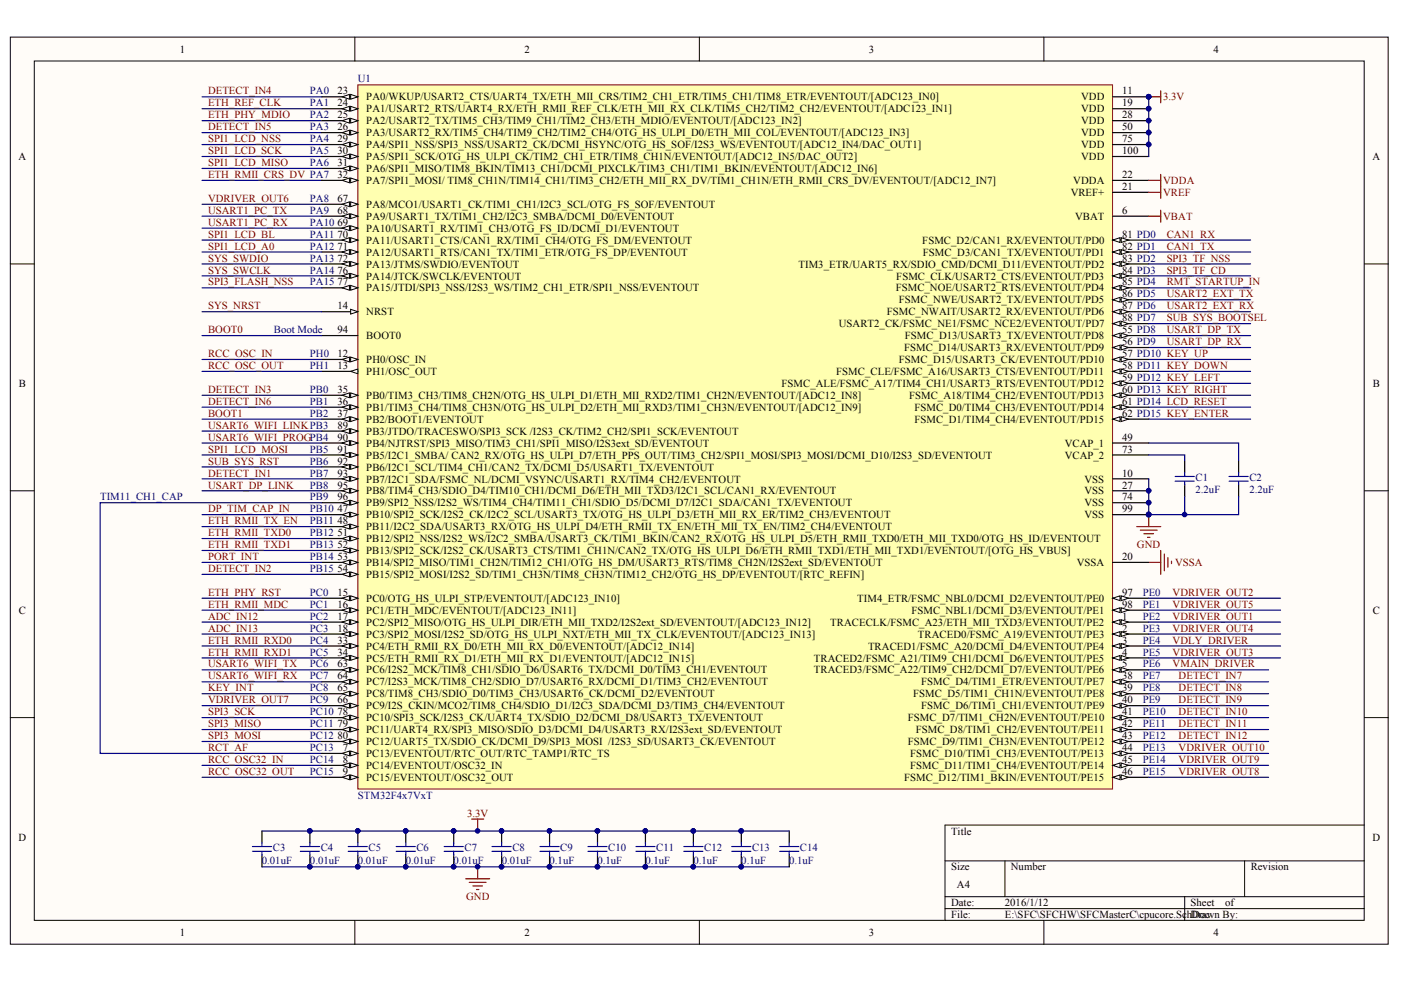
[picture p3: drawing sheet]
<svg xmlns="http://www.w3.org/2000/svg" width="287mm" height="202mm" viewBox="0 0 287 202" stroke-linecap="round" stroke-linejoin="round" font-family="sans-serif">
<defs><g id="words">
<g font-size="2.2">
<text x="36.8" y="10.8">1</text>
<text x="107.4" y="10.8">2</text>
<text x="177.9" y="10.8">3</text>
<text x="248.4" y="10.8">4</text>
<text x="69.1" y="19.3">23</text>
<text x="69.1" y="21.8">24</text>
<text x="75" y="20.6">PA0/WKUP/USART2_CTS/UART4_TX/ETH_MII_CRS/TIM2_CH1_ETR/TIM5_CH1/TIM8_ETR/EVENTOUT/[ADC123_IN0]</text>
<text x="75" y="23">PA1/USART2_RTS/UART4_RX/ETH_RMII_REF_CLK/ETH_MII_RX_CLK/TIM5_CH2/TIM2_CH2/EVENTOUT/[ADC123_IN1]</text>
<text x="221.3" y="20.6">VDD</text>
<text x="221.3" y="23">VDD</text>
<text x="229.8" y="19.3">11</text>
<text x="229.8" y="21.8">19</text>
<text x="69.1" y="24.2">25</text>
<text x="69.1" y="26.7">26</text>
<text x="69.1" y="29.1">29</text>
<text x="75" y="25.5">PA2/USART2_TX/TIM5_CH3/TIM9_CH1/TIM2_CH3/ETH_MDIO/EVENTOUT/[ADC123_IN2]</text>
<text x="75" y="27.9">PA3/USART2_RX/TIM5_CH4/TIM9_CH2/TIM2_CH4/OTG_HS_ULPI_D0/ETH_MII_COL/EVENTOUT/[ADC123_IN3]</text>
<text x="221.3" y="27.9">VDD</text>
<text x="221.3" y="25.5">VDD</text>
<text x="229.8" y="26.7">50</text>
<text x="229.8" y="29.1">75</text>
<text x="229.8" y="24.2">28</text>
<text x="3.8" y="32.8">A</text>
<text x="69.1" y="31.6">30</text>
<text x="69.1" y="34">31</text>
<text x="75" y="30.4">PA4/SPI1_NSS/SPI3_NSS/USART2_CK/DCMI_HSYNC/OTG_HS_SOF/I2S3_WS/EVENTOUT/[ADC12_IN4/DAC_OUT1]</text>
<text x="75" y="32.8">PA5/SPI1_SCK/OTG_HS_ULPI_CK/TIM2_CH1_ETR/TIM8_CH1N/EVENTOUT/[ADC12_IN5/DAC_OUT2]</text>
<text x="75" y="35.3">PA6/SPI1_MISO/TIM8_BKIN/TIM13_CH1/DCMI_PIXCLK/TIM3_CH1/TIM1_BKIN/EVENTOUT/[ADC12_IN6]</text>
<text x="221.3" y="30.4">VDD</text>
<text x="221.3" y="32.8">VDD</text>
<text x="229.8" y="31.6">100</text>
<text x="281" y="32.8">A</text>
<text x="69.1" y="36.5">32</text>
<text x="69.1" y="41.4">67</text>
<text x="75" y="37.7">PA7/SPI1_MOSI/ TIM8_CH1N/TIM14_CH1/TIM3_CH2/ETH_MII_RX_DV/TIM1_CH1N/ETH_RMII_CRS_DV/EVENTOUT/[ADC12_IN7]</text>
<text x="219.2" y="40.1">VREF+</text>
<text x="219.7" y="37.7">VDDA</text>
<text x="229.8" y="36.5">22</text>
<text x="229.8" y="38.9">21</text>
<text x="69.1" y="43.8">68</text>
<text x="69.1" y="46.2">69</text>
<text x="75" y="42.6">PA8/MCO1/USART1_CK/TIM1_CH1/I2C3_SCL/OTG_FS_SOF/EVENTOUT</text>
<text x="75" y="45">PA9/USART1_TX/TIM1_CH2/I2C3_SMBA/DCMI_D0/EVENTOUT</text>
<text x="75" y="47.5">PA10/USART1_RX/TIM1_CH3/OTG_FS_ID/DCMI_D1/EVENTOUT</text>
<text x="220.1" y="45">VBAT</text>
<text x="229.8" y="43.8">6</text>
<text x="69.1" y="48.7">70</text>
<text x="69.1" y="51.1">71</text>
<text x="69.1" y="53.6">72</text>
<text x="75" y="49.9">PA11/USART1_CTS/CAN1_RX/TIM1_CH4/OTG_FS_DM/EVENTOUT</text>
<text x="75" y="52.3">PA12/USART1_RTS/CAN1_TX/TIM1_ETR/OTG_FS_DP/EVENTOUT</text>
<text x="188.8" y="49.9">FSMC_D2/CAN1_RX/EVENTOUT/PD0</text>
<text x="188.9" y="52.3">FSMC_D3/CAN1_TX/EVENTOUT/PD1</text>
<text x="229.8" y="48.7">81 PD0</text>
<text x="229.8" y="51.1">82 PD1</text>
<text x="229.8" y="53.6">83 PD2</text>
<text x="69.1" y="56">76</text>
<text x="69.1" y="58.5">77</text>
<text x="75" y="54.8">PA13/JTMS/SWDIO/EVENTOUT</text>
<text x="75" y="57.2">PA14/JTCK/SWCLK/EVENTOUT</text>
<text x="75" y="59.7">PA15/JTDI/SPI3_NSS/I2S3_WS/TIM2_CH1_ETR/SPI1_NSS/EVENTOUT</text>
<text x="163.5" y="54.8">TIM3_ETR/UART5_RX/SDIO_CMD/DCMI_D11/EVENTOUT/PD2</text>
<text x="183.4" y="59.7">FSMC_NOE/USART2_RTS/EVENTOUT/PD4</text>
<text x="183.5" y="57.2">FSMC_CLK/USART2_CTS/EVENTOUT/PD3</text>
<text x="229.8" y="56">84 PD3</text>
<text x="229.8" y="58.5">85 PD4</text>
<text x="69.1" y="63.4">14</text>
<text x="75" y="64.6">NRST</text>
<text x="181.5" y="64.6">FSMC_NWAIT/USART2_RX/EVENTOUT/PD6</text>
<text x="184" y="62.1">FSMC_NWE/USART2_TX/EVENTOUT/PD5</text>
<text x="229.8" y="60.9">86 PD5</text>
<text x="229.8" y="63.4">87 PD6</text>
<text x="229.8" y="65.8">88 PD7</text>
<text x="69.1" y="68.3">94</text>
<text x="75" y="69.5">BOOT0</text>
<text x="171.7" y="67">USART2_CK/FSMC_NE1/FSMC_NCE2/EVENTOUT/PD7</text>
<text x="185.1" y="71.9">FSMC_D14/USART3_RX/EVENTOUT/PD9</text>
<text x="185.2" y="69.5">FSMC_D13/USART3_TX/EVENTOUT/PD8</text>
<text x="229.8" y="68.3">55 PD8</text>
<text x="229.8" y="70.7">56 PD9</text>
<text x="69.1" y="73.2">12</text>
<text x="69.1" y="75.6">13</text>
<text x="75" y="74.3">PH0/OSC_IN</text>
<text x="75" y="76.8">PH1/OSC_OUT</text>
<text x="171.2" y="76.8">FSMC_CLE/FSMC_A16/USART3_CTS/EVENTOUT/PD11</text>
<text x="184" y="74.3">FSMC_D15/USART3_CK/EVENTOUT/PD10</text>
<text x="229.8" y="73.2">57 PD10 KEY_UP</text>
<text x="229.8" y="75.6">58 PD11 KEY_DOWN</text>
<text x="3.8" y="79.2">B</text>
<text x="69.1" y="80.5">35</text>
<text x="69.1" y="82.9">36</text>
<text x="75" y="81.7">PB0/TIM3_CH3/TIM8_CH2N/OTG_HS_ULPI_D1/ETH_MII_RXD2/TIM1_CH2N/EVENTOUT/[ADC12_IN8]</text>
<text x="160" y="79.2">FSMC_ALE/FSMC_A17/TIM4_CH1/USART3_RTS/EVENTOUT/PD12</text>
<text x="186.1" y="81.7">FSMC_A18/TIM4_CH2/EVENTOUT/PD13</text>
<text x="229.8" y="78">59 PD12 KEY_LEFT</text>
<text x="229.8" y="80.5">60 PD13 KEY_RIGHT</text>
<text x="229.8" y="82.9">61 PD14 LCD_RESET</text>
<text x="281" y="79.2">B</text>
<text x="69.1" y="85.4">37</text>
<text x="69.1" y="87.8">89</text>
<text x="75" y="84.1">PB1/TIM3_CH4/TIM8_CH3N/OTG_HS_ULPI_D2/ETH_MII_RXD3/TIM1_CH3N/EVENTOUT/[ADC12_IN9]</text>
<text x="75" y="86.6">PB2/BOOT1/EVENTOUT</text>
<text x="75" y="89">PB3/JTDO/TRACESWO/SPI3_SCK /I2S3_CK/TIM2_CH2/SPI1_SCK/EVENTOUT</text>
<text x="187.2" y="84.1">FSMC_D0/TIM4_CH3/EVENTOUT/PD14</text>
<text x="187.2" y="86.6">FSMC_D1/TIM4_CH4/EVENTOUT/PD15</text>
<text x="229.8" y="85.4">62 PD15 KEY_ENTER</text>
<text x="69.1" y="90.3">90</text>
<text x="69.1" y="92.7">91</text>
<text x="69.1" y="95.2">92</text>
<text x="75" y="91.5">PB4/NJTRST/SPI3_MISO/TIM3_CH1/SPI1_MISO/I2S3ext_SD/EVENTOUT</text>
<text x="75" y="93.9">PB5/I2C1_SMBA/ CAN2_RX/OTG_HS_ULPI_D7/ETH_PPS_OUT/TIM3_CH2/SPI1_MOSI/SPI3_MOSI/DCMI_D10/I2S3_SD/EVENTOUT</text>
<text x="218" y="93.9">VCAP_2</text>
<text x="218" y="91.5">VCAP_1</text>
<text x="229.8" y="92.7">73</text>
<text x="229.8" y="90.3">49</text>
<text x="69.1" y="97.6">93</text>
<text x="69.1" y="100.1">95</text>
<text x="75" y="96.4">PB6/I2C1_SCL/TIM4_CH1/CAN2_TX/DCMI_D5/USART1_TX/EVENTOUT</text>
<text x="75" y="98.8">PB7/I2C1_SDA/FSMC_NL/DCMI_VSYNC/USART1_RX/TIM4_CH2/EVENTOUT</text>
<text x="75" y="101.3">PB8/TIM4_CH3/SDIO_D4/TIM10_CH1/DCMI_D6/ETH_MII_TXD3/I2C1_SCL/CAN1_RX/EVENTOUT</text>
<text x="222" y="101.3">VSS</text>
<text x="222" y="98.8">VSS</text>
<text x="229.8" y="100.1">27</text>
<text x="229.8" y="97.6">10</text>
<text x="69.1" y="102.5">96</text>
<text x="69.1" y="104.9">47</text>
<text x="69.1" y="107.4">48</text>
<text x="75" y="103.7">PB9/SPI2_NSS/I2S2_WS/TIM4_CH4/TIM11_CH1/SDIO_D5/DCMI_D7/I2C1_SDA/CAN1_TX/EVENTOUT</text>
<text x="75" y="106.1">PB10/SPI2_SCK/I2S2_CK/I2C2_SCL/USART3_TX/OTG_HS_ULPI_D3/ETH_MII_RX_ER/TIM2_CH3/EVENTOUT</text>
<text x="222" y="103.7">VSS</text>
<text x="222" y="106.1">VSS</text>
<text x="229.8" y="102.5">74</text>
<text x="229.8" y="104.9">99</text>
<text x="69.1" y="109.8">51</text>
<text x="69.1" y="112.3">52</text>
<text x="75" y="108.6">PB11/I2C2_SDA/USART3_RX/OTG_HS_ULPI_D4/ETH_RMII_TX_EN/ETH_MII_TX_EN/TIM2_CH4/EVENTOUT</text>
<text x="75" y="111">PB12/SPI2_NSS/I2S2_WS/I2C2_SMBA/USART3_CK/TIM1_BKIN/CAN2_RX/OTG_HS_ULPI_D5/ETH_RMII_TXD0/ETH_MII_TXD0/OTG_HS_ID/EVENTOUT</text>
<text x="75" y="113.5">PB13/SPI2_SCK/I2S2_CK/USART3_CTS/TIM1_CH1N/CAN2_TX/OTG_HS_ULPI_D6/ETH_RMII_TXD1/ETH_MII_TXD1/EVENTOUT/[OTG_HS_VBUS]</text>
<text x="69.1" y="114.7">53</text>
<text x="69.1" y="117.1">54</text>
<text x="75" y="115.9">PB14/SPI2_MISO/TIM1_CH2N/TIM12_CH1/OTG_HS_DM/USART3_RTS/TIM8_CH2N/I2S2ext_SD/EVENTOUT</text>
<text x="75" y="118.4">PB15/SPI2_MOSI/I2S2_SD/TIM1_CH3N/TIM8_CH3N/TIM12_CH2/OTG_HS_DP/EVENTOUT/[RTC_REFIN]</text>
<text x="220.4" y="115.9">VSSA</text>
<text x="229.8" y="114.7">20</text>
<text x="3.8" y="125.7">C</text>
<text x="69.1" y="122">15</text>
<text x="69.1" y="124.5">16</text>
<text x="75" y="123.3">PC0/OTG_HS_ULPI_STP/EVENTOUT/[ADC123_IN10]</text>
<text x="75" y="125.7">PC1/ETH_MDC/EVENTOUT/[ADC123_IN11]</text>
<text x="175.5" y="123.3">TIM4_ETR/FSMC_NBL0/DCMI_D2/EVENTOUT/PE0</text>
<text x="186.6" y="125.7">FSMC_NBL1/DCMI_D3/EVENTOUT/PE1</text>
<text x="229.8" y="122">97</text>
<text x="229.8" y="124.5">98</text>
<text x="281" y="125.7">C</text>
<text x="69.1" y="126.9">17</text>
<text x="69.1" y="129.4">18</text>
<text x="69.1" y="131.8">33</text>
<text x="75" y="128.2">PC2/SPI2_MISO/OTG_HS_ULPI_DIR/ETH_MII_TXD2/I2S2ext_SD/EVENTOUT/[ADC123_IN12]</text>
<text x="75" y="130.6">PC3/SPI2_MOSI/I2S2_SD/OTG_HS_ULPI_NXT/ETH_MII_TX_CLK/EVENTOUT/[ADC123_IN13]</text>
<text x="170" y="128.2">TRACECLK/FSMC_A23/ETH_MII_TXD3/EVENTOUT/PE2</text>
<text x="187.9" y="130.6">TRACED0/FSMC_A19/EVENTOUT/PE3</text>
<text x="229.8" y="126.9">1</text>
<text x="229.8" y="129.4">2</text>
<text x="229.8" y="131.8">3</text>
<text x="69.1" y="134.3">34</text>
<text x="69.1" y="136.7">63</text>
<text x="75" y="133.1">PC4/ETH_RMII_RX_D0/ETH_MII_RX_D0/EVENTOUT/[ADC12_IN14]</text>
<text x="75" y="135.5">PC5/ETH_RMII_RX_D1/ETH_MII_RX_D1/EVENTOUT/[ADC12_IN15]</text>
<text x="75" y="137.9">PC6/I2S2_MCK/TIM8_CH1/SDIO_D6/USART6_TX/DCMI_D0/TIM3_CH1/EVENTOUT</text>
<text x="166.6" y="135.5">TRACED2/FSMC_A21/TIM9_CH1/DCMI_D6/EVENTOUT/PE5</text>
<text x="166.6" y="137.9">TRACED3/FSMC_A22/TIM9_CH2/DCMI_D7/EVENTOUT/PE6</text>
<text x="177.7" y="133.1">TRACED1/FSMC_A20/DCMI_D4/EVENTOUT/PE4</text>
<text x="229.8" y="134.3">4</text>
<text x="229.8" y="136.7">5</text>
<text x="69.1" y="139.1">64</text>
<text x="69.1" y="141.6">65</text>
<text x="75" y="140.4">PC7/I2S3_MCK/TIM8_CH2/SDIO_D7/USART6_RX/DCMI_D1/TIM3_CH2/EVENTOUT</text>
<text x="75" y="142.8">PC8/TIM8_CH3/SDIO_D0/TIM3_CH3/USART6_CK/DCMI_D2/EVENTOUT</text>
<text x="187" y="142.8">FSMC_D5/TIM1_CH1N/EVENTOUT/PE8</text>
<text x="188.6" y="140.4">FSMC_D4/TIM1_ETR/EVENTOUT/PE7</text>
<text x="229.8" y="139.1">38</text>
<text x="229.8" y="141.6">39</text>
<text x="69.1" y="144">66</text>
<text x="69.1" y="146.5">78</text>
<text x="69.1" y="148.9">79</text>
<text x="75" y="145.3">PC9/I2S_CKIN/MCO2/TIM8_CH4/SDIO_D1/I2C3_SDA/DCMI_D3/TIM3_CH4/EVENTOUT</text>
<text x="75" y="147.7">PC10/SPI3_SCK/I2S3_CK/UART4_TX/SDIO_D2/DCMI_D8/USART3_TX/EVENTOUT</text>
<text x="185.9" y="147.7">FSMC_D7/TIM1_CH2N/EVENTOUT/PE10</text>
<text x="188.6" y="145.3">FSMC_D6/TIM1_CH1/EVENTOUT/PE9</text>
<text x="229.8" y="144">40</text>
<text x="229.8" y="146.5">41</text>
<text x="229.8" y="148.9">42</text>
<text x="69.1" y="151.4">80</text>
<text x="70.2" y="153.8">7</text>
<text x="75" y="150.2">PC11/UART4_RX/SPI3_MISO/SDIO_D3/DCMI_D4/USART3_RX/I2S3ext_SD/EVENTOUT</text>
<text x="75" y="152.6">PC12/UART5_TX/SDIO_CK/DCMI_D9/SPI3_MOSI /I2S3_SD/USART3_CK/EVENTOUT</text>
<text x="75" y="155.1">PC13/EVENTOUT/RTC_OUT/RTC_TAMP1/RTC_TS</text>
<text x="185.9" y="152.6">FSMC_D9/TIM1_CH3N/EVENTOUT/PE12</text>
<text x="186.3" y="155.1">FSMC_D10/TIM1_CH3/EVENTOUT/PE13</text>
<text x="187.5" y="150.2">FSMC_D8/TIM1_CH2/EVENTOUT/PE11</text>
<text x="229.8" y="151.4">43</text>
<text x="229.8" y="153.8">44</text>
<text x="70.2" y="156.3">8</text>
<text x="70.2" y="158.7">9</text>
<text x="75" y="157.5">PC14/EVENTOUT/OSC32_IN</text>
<text x="75" y="160">PC15/EVENTOUT/OSC32_OUT</text>
<text x="185.1" y="160">FSMC_D12/TIM1_BKIN/EVENTOUT/PE15</text>
<text x="186.3" y="157.5">FSMC_D11/TIM1_CH4/EVENTOUT/PE14</text>
<text x="229.8" y="156.3">45</text>
<text x="229.8" y="158.7">46</text>
<text x="3.8" y="172.2">D</text>
<text x="194.7" y="170.9">Title</text>
<text x="281" y="172.2">D</text>
<text x="194.7" y="178.3">Size</text>
<text x="206.9" y="178.3">Number</text>
<text x="256" y="178.3">Revision</text>
<text x="194.7" y="185.6">Date:</text>
<text x="195.9" y="181.9">A4</text>
<text x="205.7" y="185.6">2016/1/12</text>
<text x="243.7" y="185.6">Sheet</text>
<text x="250.8" y="185.6">of</text>
<text x="36.8" y="191.7">1</text>
<text x="107.4" y="191.7">2</text>
<text x="177.9" y="191.7">3</text>
<text x="194.7" y="188.1">File:</text>
<text x="205.7" y="188.1">E:\SFC\SFCHW\SFCMasterC\cpucore.SchDoc</text>
<text x="243.7" y="188.1">Drawn By:</text>
<text x="248.4" y="191.7">4</text>
</g>
<g font-size="2.2" fill="#000080">
<text x="73.3" y="16.9">U1</text>
<text x="63.5" y="19.3">PA0</text>
<text x="63.5" y="21.8">PA1</text>
<text x="63.5" y="24.2">PA2</text>
<text x="63.5" y="26.7">PA3</text>
<text x="63.5" y="29.1">PA4</text>
<text x="63.5" y="31.6">PA5</text>
<text x="63.5" y="34">PA6</text>
<text x="63.5" y="41.4">PA8</text>
<text x="63.5" y="43.8">PA9</text>
<text x="63.5" y="46.2">PA10</text>
<text x="63.5" y="48.7">PA11</text>
<text x="63.5" y="51.1">PA12</text>
<text x="63.5" y="53.6">PA13</text>
<text x="63.5" y="56">PA14</text>
<text x="63.5" y="58.5">PA15</text>
<text x="56.1" y="68.3">Boot Mode</text>
<text x="63.5" y="75.6">PH1</text>
<text x="63.5" y="73.2">PH0</text>
<text x="63.5" y="80.5">PB0</text>
<text x="63.5" y="82.9">PB1</text>
<text x="63.5" y="85.4">PB2</text>
<text x="63.5" y="92.7">PB5</text>
<text x="63.5" y="95.2">PB6</text>
<text x="63.5" y="97.6">PB7</text>
<text x="63.5" y="100.1">PB8</text>
<text x="244.8" y="98.6">C1</text>
<text x="244.8" y="101">2.2uF</text>
<text x="255.8" y="98.6">C2</text>
<text x="255.8" y="101">2.2uF</text>
<text x="20.5" y="102.5">TIM11_CH1_CAP</text>
<text x="63.5" y="107.4">PB11</text>
<text x="63.5" y="104.9">PB10</text>
<text x="63.5" y="102.5">PB9</text>
<text x="63.5" y="109.8">PB12</text>
<text x="63.5" y="112.3">PB13</text>
<text x="63.5" y="114.7">PB14</text>
<text x="63.5" y="117.1">PB15</text>
<text x="63.5" y="122">PC0</text>
<text x="63.5" y="124.5">PC1</text>
<text x="233.9" y="122">PE0</text>
<text x="233.9" y="124.5">PE1</text>
<text x="63.5" y="131.8">PC4</text>
<text x="63.5" y="126.9">PC2</text>
<text x="63.5" y="129.4">PC3</text>
<text x="233.9" y="126.9">PE2</text>
<text x="233.9" y="129.4">PE3</text>
<text x="233.9" y="131.8">PE4</text>
<text x="63.5" y="134.3">PC5</text>
<text x="63.5" y="136.7">PC6</text>
<text x="233.9" y="134.3">PE5</text>
<text x="233.9" y="136.7">PE6</text>
<text x="63.5" y="139.1">PC7</text>
<text x="63.5" y="141.6">PC8</text>
<text x="233.9" y="139.1">PE7</text>
<text x="233.9" y="141.6">PE8</text>
<text x="63.5" y="146.5">PC10</text>
<text x="63.5" y="148.9">PC11</text>
<text x="63.5" y="144">PC9</text>
<text x="233.9" y="144">PE9</text>
<text x="233.9" y="146.5">PE10</text>
<text x="233.9" y="148.9">PE11</text>
<text x="63.5" y="151.4">PC12</text>
<text x="63.5" y="153.8">PC13</text>
<text x="233.9" y="151.4">PE12</text>
<text x="233.9" y="153.8">PE13</text>
<text x="63.5" y="156.3">PC14</text>
<text x="63.5" y="158.7">PC15</text>
<text x="233.9" y="156.3">PE14</text>
<text x="233.9" y="158.7">PE15</text>
<text x="73.3" y="163.6">STM32F4x7VxT</text>
<text x="53.6" y="177">0.01uF</text>
<text x="55.9" y="174.3">C3</text>
<text x="63.5" y="177">0.01uF</text>
<text x="65.7" y="174.3">C4</text>
<text x="73.3" y="177">0.01uF</text>
<text x="75.5" y="174.3">C5</text>
<text x="83.1" y="177">0.01uF</text>
<text x="85.3" y="174.3">C6</text>
<text x="92.9" y="177">0.01uF</text>
<text x="95.1" y="174.3">C7</text>
<text x="102.7" y="177">0.01uF</text>
<text x="104.9" y="174.3">C8</text>
<text x="112.5" y="177">0.1uF</text>
<text x="114.7" y="174.3">C9</text>
<text x="122.3" y="177">0.1uF</text>
<text x="124.5" y="174.3">C10</text>
<text x="132.1" y="177">0.1uF</text>
<text x="134.4" y="174.3">C11</text>
<text x="142" y="177">0.1uF</text>
<text x="144.2" y="174.3">C12</text>
<text x="151.8" y="177">0.1uF</text>
<text x="154" y="174.3">C13</text>
<text x="161.6" y="177">0.1uF</text>
<text x="163.8" y="174.3">C14</text>
</g>
<g font-size="2.2" fill="#800000">
<text x="42.6" y="21.8">ETH_REF_CLK</text>
<text x="42.6" y="19.3">DETECT_IN4</text>
<text x="238.1" y="20.6">3.3V</text>
<text x="42.6" y="24.2">ETH_PHY_MDIO</text>
<text x="42.6" y="29.1">SPI1_LCD_NSS</text>
<text x="42.6" y="26.7">DETECT_IN5</text>
<text x="42.6" y="31.6">SPI1_LCD_SCK</text>
<text x="42.6" y="34">SPI1_LCD_MISO</text>
<text x="42.6" y="36.5">ETH_RMII_CRS_DV PA7</text>
<text x="42.6" y="41.4">VDRIVER_OUT6</text>
<text x="238.1" y="40.1">VREF</text>
<text x="238.1" y="37.7">VDDA</text>
<text x="42.6" y="43.8">USART1_PC_TX</text>
<text x="42.6" y="46.2">USART1_PC_RX</text>
<text x="238.1" y="45">VBAT</text>
<text x="42.6" y="53.6">SYS_SWDIO</text>
<text x="42.6" y="51.1">SPI1_LCD_A0</text>
<text x="42.6" y="48.7">SPI1_LCD_BL</text>
<text x="238.8" y="48.7">CAN1_RX</text>
<text x="238.8" y="51.1">CAN1_TX</text>
<text x="238.8" y="53.6">SPI3_TF_NSS</text>
<text x="42.6" y="56">SYS_SWCLK</text>
<text x="42.6" y="58.5">SPI3_FLASH_NSS</text>
<text x="238.8" y="58.5">RMT_STARTUP_IN</text>
<text x="238.8" y="56">SPI3_TF_CD</text>
<text x="42.6" y="63.4">SYS_NRST</text>
<text x="238.8" y="60.9">USART2_EXT_TX</text>
<text x="238.8" y="63.4">USART2_EXT_RX</text>
<text x="238.8" y="65.8">SUB_SYS_BOOTSEL</text>
<text x="42.6" y="68.3">BOOT0</text>
<text x="238.8" y="68.3">USART_DP_TX</text>
<text x="238.8" y="70.7">USART_DP_RX</text>
<text x="42.6" y="75.6">RCC_OSC_OUT</text>
<text x="42.6" y="73.2">RCC_OSC_IN</text>
<text x="42.6" y="80.5">DETECT_IN3</text>
<text x="42.6" y="82.9">DETECT_IN6</text>
<text x="42.6" y="87.8">USART6_WIFI_LINKPB3</text>
<text x="42.6" y="85.4">BOOT1</text>
<text x="42.6" y="95.2">SUB_SYS_RST</text>
<text x="42.6" y="90.3">USART6_WIFI_PROGPB4</text>
<text x="42.6" y="92.7">SPI1_LCD_MOSI</text>
<text x="42.6" y="100.1">USART_DP_LINK</text>
<text x="42.6" y="97.6">DETECT_IN1</text>
<text x="42.6" y="107.4">ETH_RMII_TX_EN</text>
<text x="42.6" y="104.9">DP_TIM_CAP_IN</text>
<text x="42.6" y="109.8">ETH_RMII_TXD0</text>
<text x="42.6" y="112.3">ETH_RMII_TXD1</text>
<text x="232.8" y="112.3">GND</text>
<text x="42.6" y="114.7">PORT_INT</text>
<text x="42.6" y="117.1">DETECT_IN2</text>
<text x="240.6" y="115.9">VSSA</text>
<text x="42.6" y="124.5">ETH_RMII_MDC</text>
<text x="42.6" y="122">ETH_PHY_RST</text>
<text x="240.1" y="122">VDRIVER_OUT2</text>
<text x="240.1" y="124.5">VDRIVER_OUT5</text>
<text x="42.6" y="131.8">ETH_RMII_RXD0</text>
<text x="42.6" y="129.4">ADC_IN13</text>
<text x="42.6" y="126.9">ADC_IN12</text>
<text x="240.1" y="129.4">VDRIVER_OUT4</text>
<text x="240.1" y="126.9">VDRIVER_OUT1</text>
<text x="240.1" y="131.8">VDLY_DRIVER</text>
<text x="42.6" y="134.3">ETH_RMII_RXD1</text>
<text x="42.6" y="136.7">USART6_WIFI_TX</text>
<text x="240.1" y="134.3">VDRIVER_OUT3</text>
<text x="240.1" y="136.7">VMAIN_DRIVER</text>
<text x="42.6" y="139.1">USART6_WIFI_RX</text>
<text x="42.6" y="141.6">KEY_INT</text>
<text x="241.3" y="139.1">DETECT_IN7</text>
<text x="241.3" y="141.6">DETECT_IN8</text>
<text x="42.6" y="146.5">SPI3_SCK</text>
<text x="42.6" y="148.9">SPI3_MISO</text>
<text x="42.6" y="144">VDRIVER_OUT7</text>
<text x="241.3" y="144">DETECT_IN9</text>
<text x="241.3" y="146.5">DETECT_IN10</text>
<text x="241.3" y="148.9">DETECT_IN11</text>
<text x="42.6" y="151.4">SPI3_MOSI</text>
<text x="42.6" y="153.8">RCT_AF</text>
<text x="241.3" y="153.8">VDRIVER_OUT10</text>
<text x="241.3" y="151.4">DETECT_IN12</text>
<text x="42.6" y="156.3">RCC_OSC32_IN</text>
<text x="42.6" y="158.7">RCC_OSC32_OUT</text>
<text x="241.3" y="158.7">VDRIVER_OUT8</text>
<text x="241.3" y="156.3">VDRIVER_OUT9</text>
<text x="95.6" y="167.3">3.3V</text>
<text x="95.4" y="184.4">GND</text>
</g>
</g></defs>
<g fill="#fffcf8" stroke="#000" stroke-width=".2">
<path d="M2.1 7.6h282.1v185.8h-282.1z"/>
<path d="M7 12.5h272.3v176h-272.3z"/>
</g>
<g fill="none" stroke="#000" stroke-width=".2">
<path d="M72.6 7.6v4.9M143.2 7.6v4.9M213.7 7.6v4.9M2.1 54.1h4.9M279.3 54.1h4.9M2.1 100.5h4.9M279.3 100.5h4.9M2.1 147h4.9M279.3 147h4.9M193.5 176.3h85.8M205.7 176.3v7.3M254.8 176.3v7.3"/>
<path d="M279.3 169h-85.8v19.5M72.6 188.5v4.9M143.2 188.5v4.9M193.5 183.6h85.8M193.5 186.1h85.8M213.7 188.5v4.9M242.5 183.6v4.9"/>
</g>
<g fill="none" stroke="#000080" stroke-width=".25">
<path d="M41.4 19.8h24.5M41.4 24.7h24.5M41.4 22.3h24.5M41.4 27.2h24.5M41.4 29.6h24.5M41.4 32.1h24.5M41.4 36.9h24.5M41.4 54.1h24.5M41.4 56.5h24.5M41.4 49.2h24.5M41.4 51.6h24.5M41.4 46.7h24.5"/>
<path d="M41.4 44.3h24.5M41.4 41.8h24.5M235.2 49.2h20.8M235.2 51.6h20.8M235.2 76.1h20.8M235.2 78.5h20.8M235.2 73.6h20.8M235.2 68.7h20.8M235.2 71.2h20.8M235.2 63.8h20.8M41.4 98.1h24.5M235.2 83.4h20.8"/>
<path d="M235.2 85.8h20.8M41.4 100.5h24.5M41.4 117.6h24.5M41.4 107.8h24.5M41.4 110.3h24.5M41.4 112.7h24.5M65.9 103h-45.4v51.3h45.4M41.4 134.7h24.5M41.4 129.9h24.5M41.4 125h24.5M41.4 122.5h24.5M41.4 127.4h24.5"/>
<path d="M41.4 132.3h24.5M41.4 147h24.5M41.4 159.2h24.5M41.4 156.8h24.5M41.4 151.9h24.5M41.4 149.4h24.5M235.2 147h24.5"/>
</g>
<path d="M235.2 19.8h2.4M237.6 18.6v2.4M235.2 115.2h2.4M237.6 112.7v4.9M238.4 113.5v3.4M239.1 114.2v2M239.8 114.9v.5" fill="none" stroke="#800000" stroke-width=".25"/>
<circle cx="235.1" cy="19.8" r=".47" fill="#000080" stroke="#000080" stroke-width=".2"/>
<path d="M73.3 17.4h154.5v144.2h-154.5z" fill="#ffffb0" stroke="#800000" stroke-width=".2"/>
<path d="M65.9 68.7h7.4M65.9 63.8h7.4M227.8 93.2h7.4" fill="none" stroke="#000" stroke-width=".25"/>
<path d="M71.8 63.3l1.5 .5-1.5 .5z" fill="#fffcf8" stroke="#000" stroke-width=".2"/>
<path d="M65.9 73.6h7.4" fill="none" stroke="#000" stroke-width=".25"/>
<g fill="#fffcf8" stroke="#000" stroke-width=".2">
<path d="M71.8 73.1l1.5 .5-1.5 .5z"/>
<path d="M70.1 73.6l1.4-.5v1z"/>
</g>
<path d="M65.9 76.1h7.4" fill="none" stroke="#000" stroke-width=".25"/>
<path d="M71.8 76.1l1.5-.5v1z" fill="#fffcf8" stroke="#000" stroke-width=".2"/>
<path d="M65.9 19.8h7.4" fill="none" stroke="#000" stroke-width=".25"/>
<g fill="#fffcf8" stroke="#000" stroke-width=".2">
<path d="M71.8 19.3l1.5 .5-1.5 .5z"/>
<path d="M70.1 19.8l1.4-.5v1z"/>
</g>
<path d="M65.9 22.3h7.4" fill="none" stroke="#000" stroke-width=".25"/>
<g fill="#fffcf8" stroke="#000" stroke-width=".2">
<path d="M71.8 21.8l1.5 .5-1.5 .5z"/>
<path d="M70.1 22.3l1.4-.5v1z"/>
</g>
<path d="M65.9 24.7h7.4" fill="none" stroke="#000" stroke-width=".25"/>
<g fill="#fffcf8" stroke="#000" stroke-width=".2">
<path d="M71.8 24.2l1.5 .5-1.5 .5z"/>
<path d="M70.1 24.7l1.4-.5v1z"/>
</g>
<path d="M65.9 27.2h7.4" fill="none" stroke="#000" stroke-width=".25"/>
<g fill="#fffcf8" stroke="#000" stroke-width=".2">
<path d="M71.8 26.7l1.5 .5-1.5 .5z"/>
<path d="M70.1 27.2l1.4-.5v1z"/>
</g>
<path d="M65.9 29.6h7.4" fill="none" stroke="#000" stroke-width=".25"/>
<g fill="#fffcf8" stroke="#000" stroke-width=".2">
<path d="M71.8 29.1l1.5 .5-1.5 .5z"/>
<path d="M70.1 29.6l1.4-.5v1z"/>
</g>
<path d="M65.9 32.1h7.4" fill="none" stroke="#000" stroke-width=".25"/>
<g fill="#fffcf8" stroke="#000" stroke-width=".2">
<path d="M71.8 31.6l1.5 .5-1.5 .4z"/>
<path d="M70.1 32.1l1.4-.5v.9z"/>
</g>
<path d="M65.9 34.5h7.4" fill="none" stroke="#000" stroke-width=".25"/>
<g fill="#fffcf8" stroke="#000" stroke-width=".2">
<path d="M71.8 34l1.5 .5-1.5 .5z"/>
<path d="M70.1 34.5l1.4-.5v1z"/>
</g>
<path d="M65.9 36.9h7.4" fill="none" stroke="#000" stroke-width=".25"/>
<g fill="#fffcf8" stroke="#000" stroke-width=".2">
<path d="M71.8 36.5l1.5 .4-1.5 .5z"/>
<path d="M70.1 36.9l1.4-.4v.9z"/>
</g>
<path d="M65.9 41.8h7.4" fill="none" stroke="#000" stroke-width=".25"/>
<g fill="#fffcf8" stroke="#000" stroke-width=".2">
<path d="M71.8 41.3l1.5 .5-1.5 .5z"/>
<path d="M70.1 41.8l1.4-.5v1z"/>
</g>
<path d="M65.9 44.3h7.4" fill="none" stroke="#000" stroke-width=".25"/>
<g fill="#fffcf8" stroke="#000" stroke-width=".2">
<path d="M71.8 43.8l1.5 .5-1.5 .5z"/>
<path d="M70.1 44.3l1.4-.5v1z"/>
</g>
<path d="M65.9 46.7h7.4" fill="none" stroke="#000" stroke-width=".25"/>
<g fill="#fffcf8" stroke="#000" stroke-width=".2">
<path d="M71.8 46.2l1.5 .5-1.5 .5z"/>
<path d="M70.1 46.7l1.4-.5v1z"/>
</g>
<path d="M65.9 49.2h7.4" fill="none" stroke="#000" stroke-width=".25"/>
<g fill="#fffcf8" stroke="#000" stroke-width=".2">
<path d="M71.8 48.7l1.5 .5-1.5 .5z"/>
<path d="M70.1 49.2l1.4-.5v1z"/>
</g>
<path d="M65.9 51.6h7.4" fill="none" stroke="#000" stroke-width=".25"/>
<g fill="#fffcf8" stroke="#000" stroke-width=".2">
<path d="M71.8 51.1l1.5 .5-1.5 .5z"/>
<path d="M70.1 51.6l1.4-.5v1z"/>
</g>
<path d="M65.9 54.1h7.4" fill="none" stroke="#000" stroke-width=".25"/>
<g fill="#fffcf8" stroke="#000" stroke-width=".2">
<path d="M71.8 53.6l1.5 .5-1.5 .4z"/>
<path d="M70.1 54.1l1.4-.5v.9z"/>
</g>
<path d="M65.9 56.5h7.4" fill="none" stroke="#000" stroke-width=".25"/>
<g fill="#fffcf8" stroke="#000" stroke-width=".2">
<path d="M71.8 56l1.5 .5-1.5 .5z"/>
<path d="M70.1 56.5l1.4-.5v1z"/>
</g>
<path d="M65.9 58.9h7.4" fill="none" stroke="#000" stroke-width=".25"/>
<g fill="#fffcf8" stroke="#000" stroke-width=".2">
<path d="M71.8 58.5l1.5 .4-1.5 .5z"/>
<path d="M70.1 58.9l1.4-.4v.9z"/>
</g>
<path d="M65.9 81h7.4" fill="none" stroke="#000" stroke-width=".25"/>
<g fill="#fffcf8" stroke="#000" stroke-width=".2">
<path d="M71.8 80.5l1.5 .5-1.5 .4z"/>
<path d="M70.1 81l1.4-.5v.9z"/>
</g>
<path d="M65.9 83.4h7.4" fill="none" stroke="#000" stroke-width=".25"/>
<g fill="#fffcf8" stroke="#000" stroke-width=".2">
<path d="M71.8 82.9l1.5 .5-1.5 .5z"/>
<path d="M70.1 83.4l1.4-.5v1z"/>
</g>
<path d="M65.9 85.8h7.4" fill="none" stroke="#000" stroke-width=".25"/>
<g fill="#fffcf8" stroke="#000" stroke-width=".2">
<path d="M71.8 85.4l1.5 .4-1.5 .5z"/>
<path d="M70.1 85.8l1.4-.4v.9z"/>
</g>
<path d="M65.9 88.3h7.4" fill="none" stroke="#000" stroke-width=".25"/>
<g fill="#fffcf8" stroke="#000" stroke-width=".2">
<path d="M71.8 87.8l1.5 .5-1.5 .5z"/>
<path d="M70.1 88.3l1.4-.5v1z"/>
</g>
<path d="M65.9 90.7h7.4" fill="none" stroke="#000" stroke-width=".25"/>
<g fill="#fffcf8" stroke="#000" stroke-width=".2">
<path d="M71.8 90.2l1.5 .5-1.5 .5z"/>
<path d="M70.1 90.7l1.4-.5v1z"/>
</g>
<path d="M65.9 93.2h7.4" fill="none" stroke="#000" stroke-width=".25"/>
<g fill="#fffcf8" stroke="#000" stroke-width=".2">
<path d="M71.8 92.7l1.5 .5-1.5 .5z"/>
<path d="M70.1 93.2l1.4-.5v1z"/>
</g>
<path d="M65.9 95.6h7.4" fill="none" stroke="#000" stroke-width=".25"/>
<g fill="#fffcf8" stroke="#000" stroke-width=".2">
<path d="M71.8 95.1l1.5 .5-1.5 .5z"/>
<path d="M70.1 95.6l1.4-.5v1z"/>
</g>
<path d="M65.9 98.1h7.4" fill="none" stroke="#000" stroke-width=".25"/>
<g fill="#fffcf8" stroke="#000" stroke-width=".2">
<path d="M71.8 97.6l1.5 .5-1.5 .5z"/>
<path d="M70.1 98.1l1.4-.5v1z"/>
</g>
<path d="M65.9 100.5h7.4" fill="none" stroke="#000" stroke-width=".25"/>
<g fill="#fffcf8" stroke="#000" stroke-width=".2">
<path d="M71.8 100l1.5 .5-1.5 .5z"/>
<path d="M70.1 100.5l1.4-.5v1z"/>
</g>
<path d="M65.9 103h7.4" fill="none" stroke="#000" stroke-width=".25"/>
<g fill="#fffcf8" stroke="#000" stroke-width=".2">
<path d="M71.8 102.5l1.5 .5-1.5 .4z"/>
<path d="M70.1 103l1.4-.5v.9z"/>
</g>
<path d="M65.9 105.4h7.4" fill="none" stroke="#000" stroke-width=".25"/>
<g fill="#fffcf8" stroke="#000" stroke-width=".2">
<path d="M71.8 104.9l1.5 .5-1.5 .5z"/>
<path d="M70.1 105.4l1.4-.5v1z"/>
</g>
<path d="M65.9 107.8h7.4" fill="none" stroke="#000" stroke-width=".25"/>
<g fill="#fffcf8" stroke="#000" stroke-width=".2">
<path d="M71.8 107.4l1.5 .4-1.5 .5z"/>
<path d="M70.1 107.8l1.4-.4v.9z"/>
</g>
<path d="M65.9 110.3h7.4" fill="none" stroke="#000" stroke-width=".25"/>
<g fill="#fffcf8" stroke="#000" stroke-width=".2">
<path d="M71.8 109.8l1.5 .5-1.5 .5z"/>
<path d="M70.1 110.3l1.4-.5v1z"/>
</g>
<path d="M65.9 112.7h7.4" fill="none" stroke="#000" stroke-width=".25"/>
<g fill="#fffcf8" stroke="#000" stroke-width=".2">
<path d="M71.8 112.3l1.5 .4-1.5 .5z"/>
<path d="M70.1 112.7l1.4-.4v.9z"/>
</g>
<path d="M65.9 115.2h7.4" fill="none" stroke="#000" stroke-width=".25"/>
<g fill="#fffcf8" stroke="#000" stroke-width=".2">
<path d="M71.8 114.7l1.5 .5-1.5 .5z"/>
<path d="M70.1 115.2l1.4-.5v1z"/>
</g>
<path d="M65.9 117.6h7.4" fill="none" stroke="#000" stroke-width=".25"/>
<g fill="#fffcf8" stroke="#000" stroke-width=".2">
<path d="M71.8 117.1l1.5 .5-1.5 .5z"/>
<path d="M70.1 117.6l1.4-.5v1z"/>
</g>
<path d="M65.9 122.5h7.4" fill="none" stroke="#000" stroke-width=".25"/>
<g fill="#fffcf8" stroke="#000" stroke-width=".2">
<path d="M71.8 122l1.5 .5-1.5 .5z"/>
<path d="M70.1 122.5l1.4-.5v1z"/>
</g>
<path d="M65.9 125h7.4" fill="none" stroke="#000" stroke-width=".25"/>
<g fill="#fffcf8" stroke="#000" stroke-width=".2">
<path d="M71.8 124.5l1.5 .5-1.5 .5z"/>
<path d="M70.1 125l1.4-.5v1z"/>
</g>
<path d="M65.9 127.4h7.4" fill="none" stroke="#000" stroke-width=".25"/>
<g fill="#fffcf8" stroke="#000" stroke-width=".2">
<path d="M71.8 126.9l1.5 .5-1.5 .5z"/>
<path d="M70.1 127.4l1.4-.5v1z"/>
</g>
<path d="M65.9 129.9h7.4" fill="none" stroke="#000" stroke-width=".25"/>
<g fill="#fffcf8" stroke="#000" stroke-width=".2">
<path d="M71.8 129.4l1.5 .5-1.5 .4z"/>
<path d="M70.1 129.9l1.4-.5v.9z"/>
</g>
<path d="M65.9 132.3h7.4" fill="none" stroke="#000" stroke-width=".25"/>
<g fill="#fffcf8" stroke="#000" stroke-width=".2">
<path d="M71.8 131.8l1.5 .5-1.5 .5z"/>
<path d="M70.1 132.3l1.4-.5v1z"/>
</g>
<path d="M65.9 134.7h7.4" fill="none" stroke="#000" stroke-width=".25"/>
<g fill="#fffcf8" stroke="#000" stroke-width=".2">
<path d="M71.8 134.3l1.5 .4-1.5 .5z"/>
<path d="M70.1 134.7l1.4-.4v.9z"/>
</g>
<path d="M65.9 137.2h7.4" fill="none" stroke="#000" stroke-width=".25"/>
<g fill="#fffcf8" stroke="#000" stroke-width=".2">
<path d="M71.8 136.7l1.5 .5-1.5 .5z"/>
<path d="M70.1 137.2l1.4-.5v1z"/>
</g>
<path d="M65.9 139.6h7.4" fill="none" stroke="#000" stroke-width=".25"/>
<g fill="#fffcf8" stroke="#000" stroke-width=".2">
<path d="M71.8 139.1l1.5 .5-1.5 .5z"/>
<path d="M70.1 139.6l1.4-.5v1z"/>
</g>
<path d="M65.9 142.1h7.4" fill="none" stroke="#000" stroke-width=".25"/>
<g fill="#fffcf8" stroke="#000" stroke-width=".2">
<path d="M71.8 141.6l1.5 .5-1.5 .5z"/>
<path d="M70.1 142.1l1.4-.5v1z"/>
</g>
<path d="M65.9 144.5h7.4" fill="none" stroke="#000" stroke-width=".25"/>
<g fill="#fffcf8" stroke="#000" stroke-width=".2">
<path d="M71.8 144l1.5 .5-1.5 .5z"/>
<path d="M70.1 144.5l1.4-.5v1z"/>
</g>
<path d="M65.9 147h7.4" fill="none" stroke="#000" stroke-width=".25"/>
<g fill="#fffcf8" stroke="#000" stroke-width=".2">
<path d="M71.8 146.5l1.5 .5-1.5 .5z"/>
<path d="M70.1 147l1.4-.5v1z"/>
</g>
<path d="M65.9 149.4h7.4" fill="none" stroke="#000" stroke-width=".25"/>
<g fill="#fffcf8" stroke="#000" stroke-width=".2">
<path d="M71.8 148.9l1.5 .5-1.5 .5z"/>
<path d="M70.1 149.4l1.4-.5v1z"/>
</g>
<path d="M65.9 151.9h7.4" fill="none" stroke="#000" stroke-width=".25"/>
<g fill="#fffcf8" stroke="#000" stroke-width=".2">
<path d="M71.8 151.4l1.5 .5-1.5 .4z"/>
<path d="M70.1 151.9l1.4-.5v.9z"/>
</g>
<path d="M65.9 154.3h7.4" fill="none" stroke="#000" stroke-width=".25"/>
<g fill="#fffcf8" stroke="#000" stroke-width=".2">
<path d="M71.8 153.8l1.5 .5-1.5 .5z"/>
<path d="M70.1 154.3l1.4-.5v1z"/>
</g>
<path d="M65.9 156.8h7.4" fill="none" stroke="#000" stroke-width=".25"/>
<g fill="#fffcf8" stroke="#000" stroke-width=".2">
<path d="M71.8 156.3l1.5 .5-1.5 .4z"/>
<path d="M70.1 156.8l1.4-.5v.9z"/>
</g>
<path d="M65.9 159.2h7.4" fill="none" stroke="#000" stroke-width=".25"/>
<g fill="#fffcf8" stroke="#000" stroke-width=".2">
<path d="M71.8 158.7l1.5 .5-1.5 .5z"/>
<path d="M70.1 159.2l1.4-.5v1z"/>
</g>
<path d="M227.8 49.2h7.4" fill="none" stroke="#000" stroke-width=".25"/>
<g fill="#fffcf8" stroke="#000" stroke-width=".2">
<path d="M227.8 49.2l1.5-.5v1z"/>
<path d="M229.5 48.7l1.5 .5-1.5 .5z"/>
</g>
<path d="M227.8 51.6h7.4" fill="none" stroke="#000" stroke-width=".25"/>
<g fill="#fffcf8" stroke="#000" stroke-width=".2">
<path d="M227.8 51.6l1.5-.5v1z"/>
<path d="M229.5 51.1l1.5 .5-1.5 .5z"/>
</g>
<path d="M227.8 54.1h7.4" fill="none" stroke="#000" stroke-width=".25"/>
<g fill="#fffcf8" stroke="#000" stroke-width=".2">
<path d="M227.8 54.1l1.5-.5v.9z"/>
<path d="M229.5 53.6l1.5 .5-1.5 .4z"/>
</g>
<path d="M227.8 56.5h7.4" fill="none" stroke="#000" stroke-width=".25"/>
<g fill="#fffcf8" stroke="#000" stroke-width=".2">
<path d="M227.8 56.5l1.5-.5v1z"/>
<path d="M229.5 56l1.5 .5-1.5 .5z"/>
</g>
<path d="M227.8 58.9h7.4" fill="none" stroke="#000" stroke-width=".25"/>
<g fill="#fffcf8" stroke="#000" stroke-width=".2">
<path d="M227.8 58.9l1.5-.4v.9z"/>
<path d="M229.5 58.5l1.5 .4-1.5 .5z"/>
</g>
<path d="M227.8 61.4h7.4" fill="none" stroke="#000" stroke-width=".25"/>
<g fill="#fffcf8" stroke="#000" stroke-width=".2">
<path d="M227.8 61.4l1.5-.5v1z"/>
<path d="M229.5 60.9l1.5 .5-1.5 .5z"/>
</g>
<path d="M227.8 63.8h7.4" fill="none" stroke="#000" stroke-width=".25"/>
<g fill="#fffcf8" stroke="#000" stroke-width=".2">
<path d="M227.8 63.8l1.5-.5v1z"/>
<path d="M229.5 63.3l1.5 .5-1.5 .5z"/>
</g>
<path d="M227.8 66.3h7.4" fill="none" stroke="#000" stroke-width=".25"/>
<g fill="#fffcf8" stroke="#000" stroke-width=".2">
<path d="M227.8 66.3l1.5-.5v1z"/>
<path d="M229.5 65.8l1.5 .5-1.5 .5z"/>
</g>
<path d="M227.8 68.7h7.4" fill="none" stroke="#000" stroke-width=".25"/>
<g fill="#fffcf8" stroke="#000" stroke-width=".2">
<path d="M227.8 68.7l1.5-.5v1z"/>
<path d="M229.5 68.2l1.5 .5-1.5 .5z"/>
</g>
<path d="M227.8 71.2h7.4" fill="none" stroke="#000" stroke-width=".25"/>
<g fill="#fffcf8" stroke="#000" stroke-width=".2">
<path d="M227.8 71.2l1.5-.5v1z"/>
<path d="M229.5 70.7l1.5 .5-1.5 .5z"/>
</g>
<path d="M227.8 73.6h7.4" fill="none" stroke="#000" stroke-width=".25"/>
<g fill="#fffcf8" stroke="#000" stroke-width=".2">
<path d="M227.8 73.6l1.5-.5v1z"/>
<path d="M229.5 73.1l1.5 .5-1.5 .5z"/>
</g>
<path d="M227.8 76.1h7.4" fill="none" stroke="#000" stroke-width=".25"/>
<g fill="#fffcf8" stroke="#000" stroke-width=".2">
<path d="M227.8 76.1l1.5-.5v1z"/>
<path d="M229.5 75.6l1.5 .5-1.5 .5z"/>
</g>
<path d="M227.8 78.5h7.4" fill="none" stroke="#000" stroke-width=".25"/>
<g fill="#fffcf8" stroke="#000" stroke-width=".2">
<path d="M227.8 78.5l1.5-.5v1z"/>
<path d="M229.5 78l1.5 .5-1.5 .5z"/>
</g>
<path d="M227.8 81h7.4" fill="none" stroke="#000" stroke-width=".25"/>
<g fill="#fffcf8" stroke="#000" stroke-width=".2">
<path d="M227.8 81l1.5-.5v.9z"/>
<path d="M229.5 80.5l1.5 .5-1.5 .4z"/>
</g>
<path d="M227.8 83.4h7.4" fill="none" stroke="#000" stroke-width=".25"/>
<g fill="#fffcf8" stroke="#000" stroke-width=".2">
<path d="M227.8 83.4l1.5-.5v1z"/>
<path d="M229.5 82.9l1.5 .5-1.5 .5z"/>
</g>
<path d="M227.8 85.8h7.4" fill="none" stroke="#000" stroke-width=".25"/>
<g fill="#fffcf8" stroke="#000" stroke-width=".2">
<path d="M227.8 85.8l1.5-.4v.9z"/>
<path d="M229.5 85.4l1.5 .4-1.5 .5z"/>
</g>
<path d="M227.8 122.5h7.4" fill="none" stroke="#000" stroke-width=".25"/>
<g fill="#fffcf8" stroke="#000" stroke-width=".2">
<path d="M227.8 122.5l1.5-.5v1z"/>
<path d="M229.5 122l1.5 .5-1.5 .5z"/>
</g>
<path d="M227.8 125h7.4" fill="none" stroke="#000" stroke-width=".25"/>
<g fill="#fffcf8" stroke="#000" stroke-width=".2">
<path d="M227.8 125l1.5-.5v1z"/>
<path d="M229.5 124.5l1.5 .5-1.5 .5z"/>
</g>
<path d="M227.8 127.4h7.4" fill="none" stroke="#000" stroke-width=".25"/>
<g fill="#fffcf8" stroke="#000" stroke-width=".2">
<path d="M227.8 127.4l1.5-.5v1z"/>
<path d="M229.5 126.9l1.5 .5-1.5 .5z"/>
</g>
<path d="M227.8 129.9h7.4" fill="none" stroke="#000" stroke-width=".25"/>
<g fill="#fffcf8" stroke="#000" stroke-width=".2">
<path d="M227.8 129.9l1.5-.5v.9z"/>
<path d="M229.5 129.4l1.5 .5-1.5 .4z"/>
</g>
<path d="M227.8 132.3h7.4" fill="none" stroke="#000" stroke-width=".25"/>
<g fill="#fffcf8" stroke="#000" stroke-width=".2">
<path d="M227.8 132.3l1.5-.5v1z"/>
<path d="M229.5 131.8l1.5 .5-1.5 .5z"/>
</g>
<path d="M227.8 134.7h7.4" fill="none" stroke="#000" stroke-width=".25"/>
<g fill="#fffcf8" stroke="#000" stroke-width=".2">
<path d="M227.8 134.7l1.5-.4v.9z"/>
<path d="M229.5 134.3l1.5 .4-1.5 .5z"/>
</g>
<path d="M227.8 137.2h7.4" fill="none" stroke="#000" stroke-width=".25"/>
<g fill="#fffcf8" stroke="#000" stroke-width=".2">
<path d="M227.8 137.2l1.5-.5v1z"/>
<path d="M229.5 136.7l1.5 .5-1.5 .5z"/>
</g>
<path d="M227.8 139.6h7.4" fill="none" stroke="#000" stroke-width=".25"/>
<g fill="#fffcf8" stroke="#000" stroke-width=".2">
<path d="M227.8 139.6l1.5-.5v1z"/>
<path d="M229.5 139.1l1.5 .5-1.5 .5z"/>
</g>
<path d="M227.8 142.1h7.4" fill="none" stroke="#000" stroke-width=".25"/>
<g fill="#fffcf8" stroke="#000" stroke-width=".2">
<path d="M227.8 142.1l1.5-.5v1z"/>
<path d="M229.5 141.6l1.5 .5-1.5 .5z"/>
</g>
<path d="M227.8 144.5h7.4" fill="none" stroke="#000" stroke-width=".25"/>
<g fill="#fffcf8" stroke="#000" stroke-width=".2">
<path d="M227.8 144.5l1.5-.5v1z"/>
<path d="M229.5 144l1.5 .5-1.5 .5z"/>
</g>
<path d="M227.8 147h7.4" fill="none" stroke="#000" stroke-width=".25"/>
<g fill="#fffcf8" stroke="#000" stroke-width=".2">
<path d="M227.8 147l1.5-.5v1z"/>
<path d="M229.5 146.5l1.5 .5-1.5 .5z"/>
</g>
<path d="M227.8 149.4h7.4" fill="none" stroke="#000" stroke-width=".25"/>
<g fill="#fffcf8" stroke="#000" stroke-width=".2">
<path d="M227.8 149.4l1.5-.5v1z"/>
<path d="M229.5 148.9l1.5 .5-1.5 .5z"/>
</g>
<path d="M227.8 151.9h7.4" fill="none" stroke="#000" stroke-width=".25"/>
<g fill="#fffcf8" stroke="#000" stroke-width=".2">
<path d="M227.8 151.9l1.5-.5v.9z"/>
<path d="M229.5 151.4l1.5 .5-1.5 .4z"/>
</g>
<path d="M227.8 154.3h7.4" fill="none" stroke="#000" stroke-width=".25"/>
<g fill="#fffcf8" stroke="#000" stroke-width=".2">
<path d="M227.8 154.3l1.5-.5v1z"/>
<path d="M229.5 153.8l1.5 .5-1.5 .5z"/>
</g>
<path d="M227.8 156.8h7.4" fill="none" stroke="#000" stroke-width=".25"/>
<g fill="#fffcf8" stroke="#000" stroke-width=".2">
<path d="M227.8 156.8l1.5-.5v.9z"/>
<path d="M229.5 156.3l1.5 .5-1.5 .4z"/>
</g>
<path d="M227.8 159.2h7.4" fill="none" stroke="#000" stroke-width=".25"/>
<g fill="#fffcf8" stroke="#000" stroke-width=".2">
<path d="M227.8 159.2l1.5-.5v1z"/>
<path d="M229.5 158.7l1.5 .5-1.5 .5z"/>
</g>
<g fill="none" stroke="#000" stroke-width=".25">
<path d="M227.8 19.8h7.4M227.8 27.2h7.4M227.8 29.6h7.4M227.8 32.1h7.4M227.8 24.7h7.4M227.8 36.9h7.4M227.8 22.3h7.4M227.8 39.4h7.4M227.8 44.3h7.4M227.8 98.1h7.4M227.8 90.7h7.4M242.5 94.4v2.4"/>
<path d="M242.5 99.3v2.4M253.6 94.4v2.4M253.6 99.3v2.4M227.8 103h7.4M227.8 105.4h7.4M227.8 100.5h7.4M227.8 115.2h7.4M53.6 170.2v2.4M53.6 175.1v2.4M63.4 170.2v2.4M63.4 175.1v2.4M73.3 170.2v2.4"/>
<path d="M73.3 175.1v2.4M83.1 170.2v2.4M83.1 175.1v2.4M92.9 170.2v2.4M92.9 175.1v2.4M102.7 170.2v2.4M102.7 175.1v2.4M112.5 170.2v2.4M112.5 175.1v2.4M122.3 170.2v2.4M122.3 175.1v2.4M132.1 170.2v2.4"/>
<path d="M132.1 175.1v2.4M141.9 170.2v2.4M141.9 175.1v2.4M151.8 170.2v2.4M151.8 175.1v2.4M161.6 170.2v2.4M161.6 175.1v2.4"/>
</g>
<g fill="#000080" stroke="#000080" stroke-width=".2">
<circle cx="235.1" cy="27.1" r=".47"/>
<circle cx="235.1" cy="29.6" r=".47"/>
<circle cx="235.1" cy="24.7" r=".47"/>
<circle cx="235.1" cy="19.8" r=".47"/>
<circle cx="235.1" cy="22.2" r=".47"/>
<circle cx="235.1" cy="102.9" r=".47"/>
<circle cx="235.1" cy="105.4" r=".47"/>
<circle cx="235.1" cy="100.5" r=".47"/>
<circle cx="242.5" cy="105.4" r=".47"/>
<circle cx="97.8" cy="170.2" r=".47"/>
<circle cx="97.8" cy="177.5" r=".47"/>
<circle cx="92.9" cy="177.5" r=".47"/>
<circle cx="92.9" cy="170.2" r=".47"/>
<circle cx="83" cy="177.5" r=".47"/>
<circle cx="83" cy="170.2" r=".47"/>
<circle cx="63.4" cy="177.5" r=".47"/>
<circle cx="63.4" cy="170.2" r=".47"/>
<circle cx="73.2" cy="177.5" r=".47"/>
<circle cx="73.2" cy="170.2" r=".47"/>
<circle cx="112.5" cy="177.5" r=".47"/>
<circle cx="112.5" cy="170.2" r=".47"/>
<circle cx="102.7" cy="177.5" r=".47"/>
<circle cx="102.7" cy="170.2" r=".47"/>
<circle cx="151.7" cy="177.5" r=".47"/>
<circle cx="151.7" cy="170.2" r=".47"/>
<circle cx="141.9" cy="177.5" r=".47"/>
<circle cx="141.9" cy="170.2" r=".47"/>
<circle cx="122.3" cy="177.5" r=".47"/>
<circle cx="122.3" cy="170.2" r=".47"/>
<circle cx="132.1" cy="177.5" r=".47"/>
<circle cx="132.1" cy="170.2" r=".47"/>
</g>
<g fill="none" stroke="#000080" stroke-width=".25">
<path d="M235.2 19.8v12.3M41.4 34.5h24.5M41.4 58.9h24.5M235.2 58.9h20.8M235.2 54.1h20.8M235.2 56.5h20.8M41.4 76.1h24.5M41.4 73.6h24.5M41.4 63.8h24.5M41.4 68.7h24.5M235.2 61.4h20.8M235.2 66.3h20.8"/>
<path d="M41.4 81h24.5M41.4 83.4h24.5M41.4 95.6h24.5M41.4 88.3h24.5M41.4 85.8h24.5M41.4 90.7h24.5M41.4 93.2h24.5M235.2 90.7h18.4v3.7M235.2 93.2h7.3v1.2M235.2 98.1v7.3h18.4v-3.7M235.2 81h20.8M41.4 115.2h24.5"/>
<path d="M41.4 105.4h24.5M242.5 101.7v3.7M41.4 139.6h24.5M41.4 137.2h24.5M235.2 139.6h24.5M235.2 137.2h24.5M235.2 122.5h27M235.2 125h27M235.2 127.4h27M235.2 129.9h27M235.2 132.3h27M235.2 134.7h27"/>
<path d="M41.4 142.1h24.5M41.4 144.5h24.5M235.2 142.1h24.5M235.2 144.5h24.5M235.2 154.3h24.5M235.2 149.4h24.5M235.2 151.9h24.5M235.2 156.8h24.5M235.2 159.2h24.5M53.6 177.5h108M53.6 170.2h108"/>
</g>
<g fill="none" stroke="#800000" stroke-width=".25">
<path d="M235.2 39.4h2.4M235.2 36.9h2.4M237.6 35.7v4.9M235.2 44.3h2.4M237.6 43.1v2.4M232.7 107.8h4.9M233.4 108.6h3.5M234.2 109.3h1.9M234.9 110h.5M235.2 105.4v2.4M95.3 180h4.9M96.6 167.8h2.4"/>
<path d="M97.8 167.8v2.4M97.8 177.5v2.5M96.1 180.7h3.4M96.8 181.4h2M97.5 182.2h.5"/>
</g>
<g fill="none" stroke="#00f" stroke-width=".25">
<path d="M240.6 98.6h3.9M240.6 97.6h3.9M242.5 96.8v.8M242.5 98.6v.7M251.6 98.6h3.9M251.6 97.6h3.9M253.6 96.8v.8M253.6 98.6v.7M51.7 173.4h3.9M51.7 174.4h3.9M53.6 172.6v.8M53.6 174.4v.7"/>
<path d="M61.5 173.4h3.9M61.5 174.4h3.9M63.4 172.6v.8M63.4 174.4v.7M71.3 173.4h3.9M71.3 174.4h3.9M73.3 172.6v.8M73.3 174.4v.7M81.1 173.4h3.9M81.1 174.4h3.9M83.1 172.6v.8M83.1 174.4v.7"/>
<path d="M90.9 173.4h3.9M90.9 174.4h3.9M92.9 172.6v.8M92.9 174.4v.7M100.7 173.4h4M100.7 174.4h4M102.7 172.6v.8M102.7 174.4v.7M110.5 173.4h4M110.5 174.4h4M112.5 172.6v.8M112.5 174.4v.7"/>
<path d="M120.4 173.4h3.9M120.4 174.4h3.9M122.3 172.6v.8M122.3 174.4v.7M130.2 173.4h3.9M130.2 174.4h3.9M132.1 172.6v.8M132.1 174.4v.7M140 173.4h3.9M140 174.4h3.9M141.9 172.6v.8M141.9 174.4v.7"/>
<path d="M149.8 173.4h3.9M149.8 174.4h3.9M151.8 172.6v.8M151.8 174.4v.7M159.6 173.4h3.9M159.6 174.4h3.9M161.6 172.6v.8M161.6 174.4v.7"/>
</g>
<use href="#words"/>
</svg>
